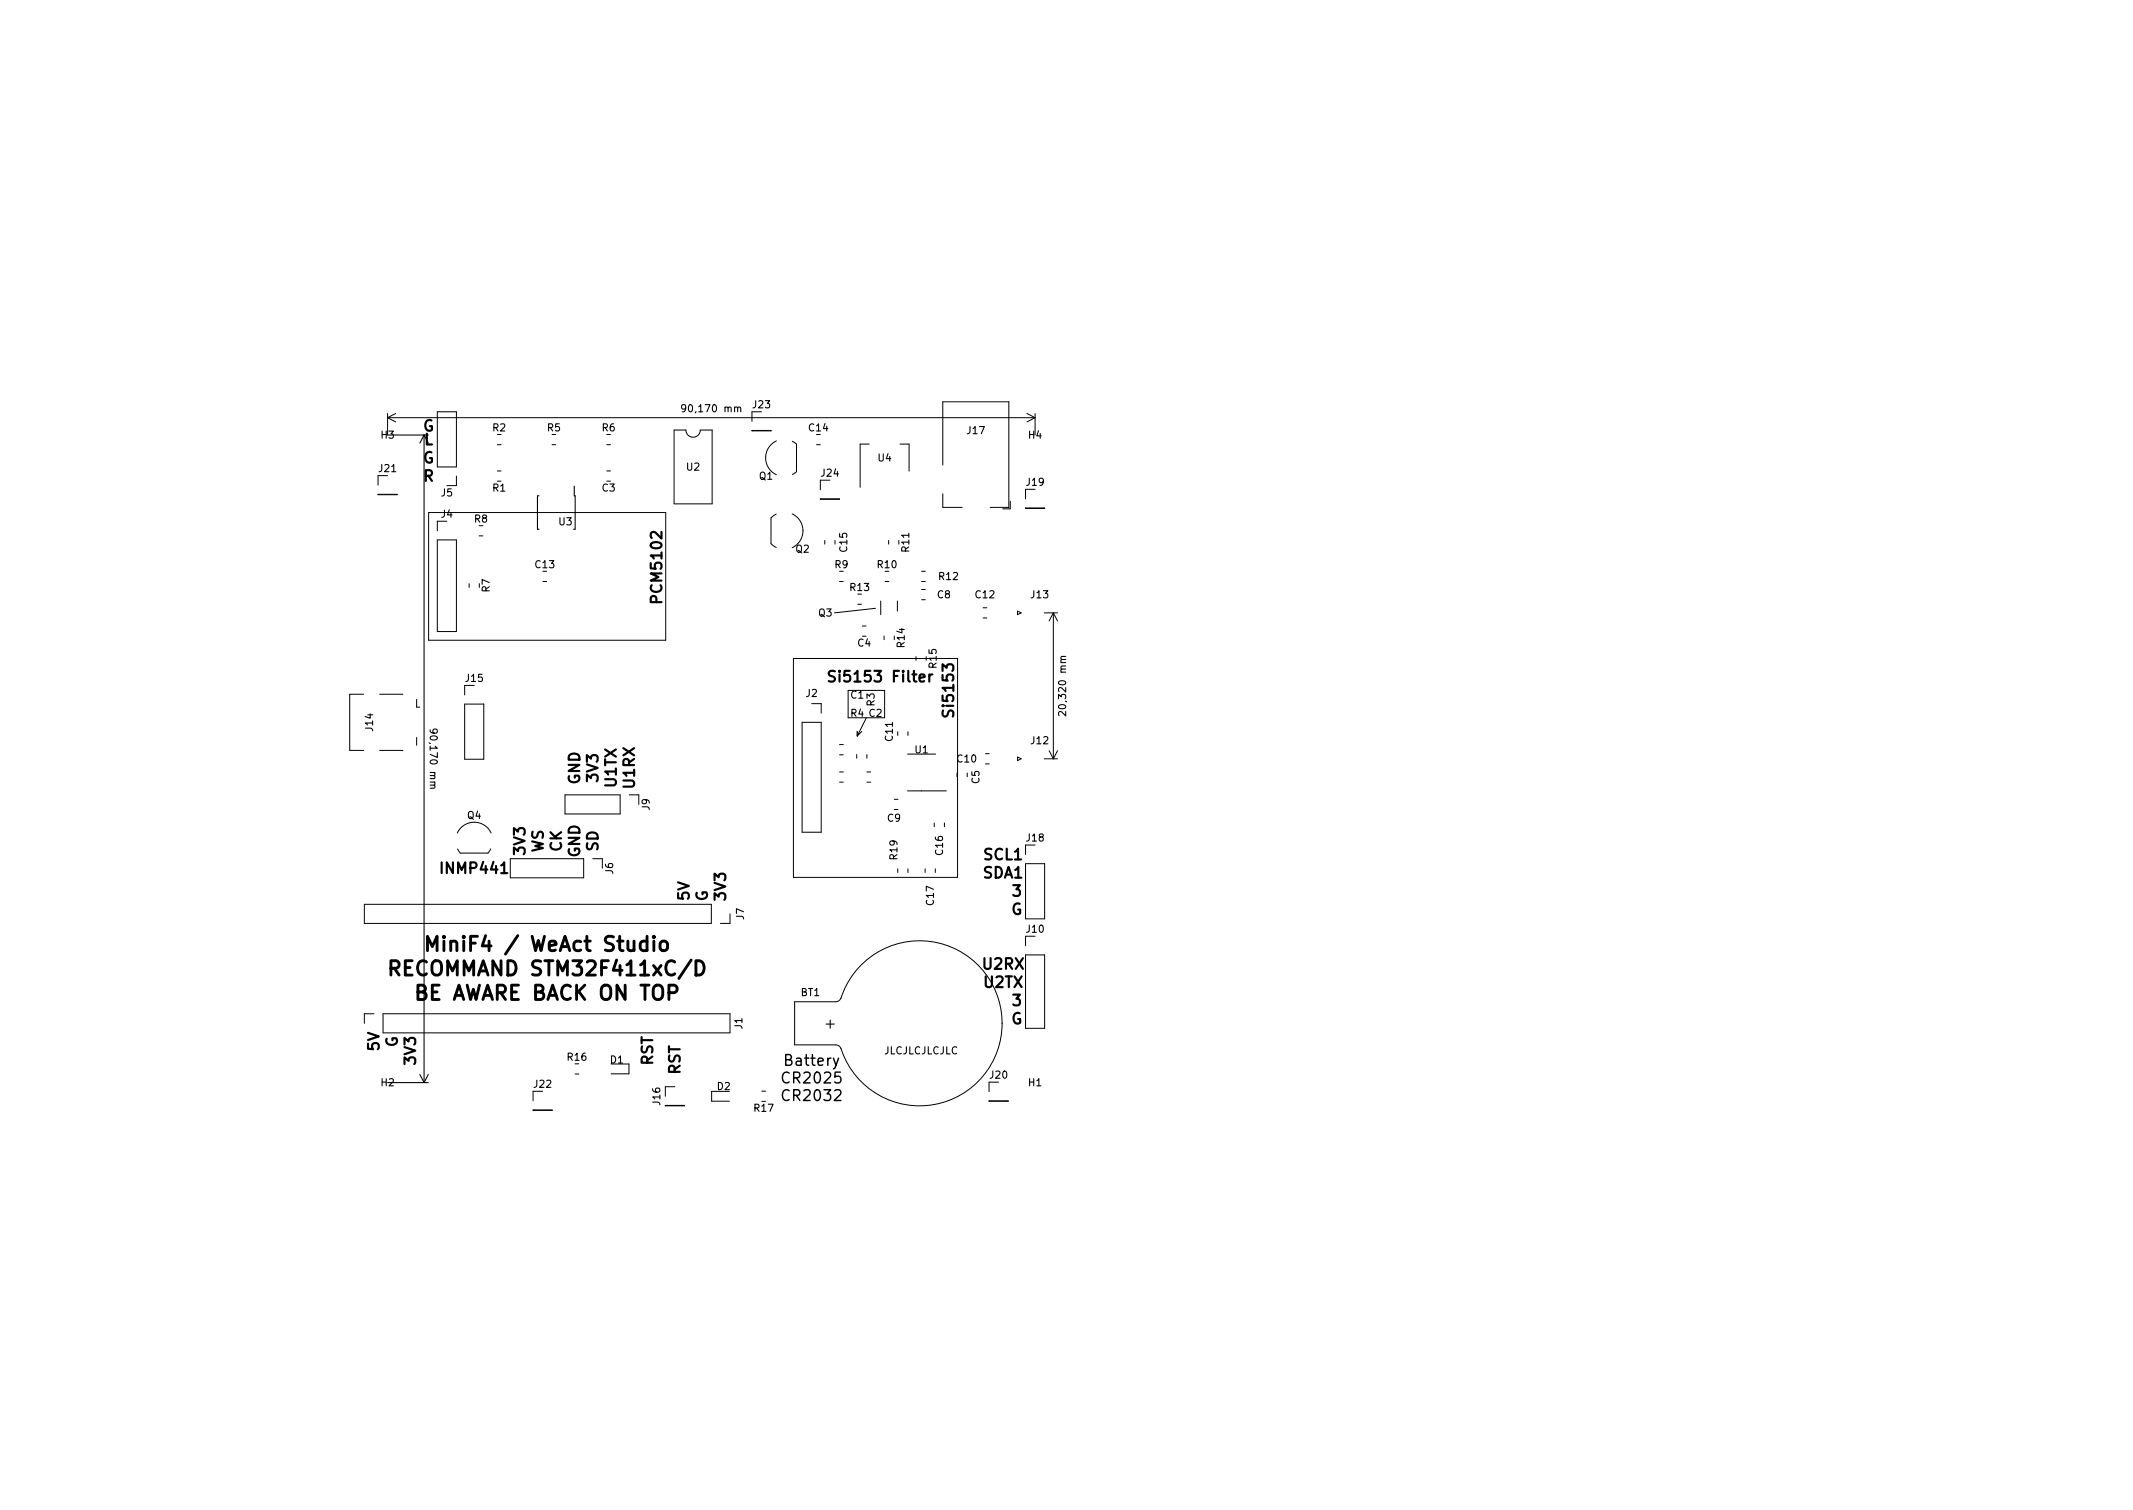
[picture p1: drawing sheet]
<svg xmlns="http://www.w3.org/2000/svg" width="297mm" height="210mm" viewBox="0 0 297 210" stroke-linecap="round" stroke-linejoin="round" font-family="sans-serif">
<defs><g id="words">
<g font-size="2.8">
<text x="55.6" y="135.9">RECOMMAND STM32F411xC/D</text>
<text x="61.6" y="132.5">MiniF4 / WeAct Studio</text>
<text x="58.5" y="139.3">BE AWARE BACK ON TOP</text>
</g>
<g font-size="2.1">
<text x="58.9" y="64.5">G</text>
<text x="58.9" y="60.1">G</text>
<text x="59.1" y="62">L</text>
<text x="58.9" y="67">R</text>
<text x="92.2" y="83.6" transform="rotate(-90 92.2 83.6)">PCM5102</text>
<text x="116.4" y="95">Si5153 Filter</text>
<text x="132.8" y="99.4" transform="rotate(-90 132.8 99.4)">Si5153</text>
<text x="80.8" y="109.2" transform="rotate(-90 80.8 109.2)">GND</text>
<text x="83.3" y="108.8" transform="rotate(-90 83.3 108.8)">3V3</text>
<text x="85.8" y="109.6" transform="rotate(-90 85.8 109.6)">U1TX</text>
<text x="88.4" y="109.7" transform="rotate(-90 88.4 109.7)">U1RX</text>
<text x="73.1" y="118.9" transform="rotate(-90 73.1 118.9)">3V3</text>
<text x="75.7" y="118.8" transform="rotate(-90 75.7 118.8)">WS</text>
<text x="78.2" y="118.6" transform="rotate(-90 78.2 118.6)">CK</text>
<text x="80.8" y="119.4" transform="rotate(-90 80.8 119.4)">GND</text>
<text x="83.3" y="118.5" transform="rotate(-90 83.3 118.5)">SD</text>
<text x="137" y="119.7">SCL1</text>
<text x="61.7" y="121.6">INMP441</text>
<text x="96" y="125.4" transform="rotate(-90 96 125.4)">5V</text>
<text x="98.5" y="125.5" transform="rotate(-90 98.5 125.5)">G</text>
<text x="101.1" y="125.3" transform="rotate(-90 101.1 125.3)">3V3</text>
<text x="136.9" y="122.3">SDA1</text>
<text x="141" y="124.8">3</text>
<text x="140.8" y="127.4">G</text>
<text x="136.9" y="135">U2RX</text>
<text x="137" y="137.5">U2TX</text>
<text x="115" y="143.2">+</text>
<text x="140.8" y="142.6">G</text>
<text x="141" y="140.1">3</text>
<text x="52.8" y="146.3" transform="rotate(-90 52.8 146.3)">5V</text>
<text x="55.4" y="145.8" transform="rotate(-90 55.4 145.8)">G</text>
<text x="57.9" y="148.2" transform="rotate(-90 57.9 148.2)">3V3</text>
<text x="90.9" y="148.4" transform="rotate(-90 90.9 148.4)">RST</text>
<text x="94.7" y="149.7" transform="rotate(-90 94.7 149.7)">RST</text>
<text x="109.4" y="148.4">Battery</text>
<text x="109.2" y="150.9">CR2025</text>
<text x="109.2" y="153.3">CR2032</text>
</g>
<g font-size="1.4">
<text x="95.5" y="57.4">90,170 mm</text>
<text x="104.9" y="56.8">J23</text>
<text x="52.8" y="65.7">J21</text>
<text x="53.1" y="61.1">H3</text>
<text x="68.6" y="60.1">R2</text>
<text x="76.2" y="60.1">R5</text>
<text x="83.9" y="60.1">R6</text>
<text x="95.6" y="65.5">U2</text>
<text x="112.7" y="60.1">C14</text>
<text x="122.3" y="64.2">U4</text>
<text x="134.7" y="60.4">J17</text>
<text x="143.3" y="61.1">H4</text>
<text x="61.5" y="69.1">J5</text>
<text x="68.6" y="68.4">R1</text>
<text x="83.9" y="68.4">C3</text>
<text x="105.8" y="66.8">Q1</text>
<text x="114.4" y="66.4">J24</text>
<text x="143" y="67.6">J19</text>
<text x="61.5" y="72.1">J4</text>
<text x="66.1" y="72.8">R8</text>
<text x="77.8" y="73.1">U3</text>
<text x="110.8" y="76.9">Q2</text>
<text x="118" y="76.8" transform="rotate(-90 118 76.8)">C15</text>
<text x="126.6" y="76.8" transform="rotate(-90 126.6 76.8)">R11</text>
<text x="68.2" y="82.4" transform="rotate(-90 68.2 82.4)">R7</text>
<text x="74.6" y="79.1">C13</text>
<text x="116.3" y="79.1">R9</text>
<text x="118.4" y="82.3">R13</text>
<text x="122.2" y="79.1">R10</text>
<text x="130.6" y="83.3">C8</text>
<text x="130.8" y="80.8">R12</text>
<text x="135.9" y="83.3">C12</text>
<text x="143.6" y="83.3">J13</text>
<text x="114" y="85.8">Q3</text>
<text x="64.9" y="94.9">J15</text>
<text x="119.5" y="90">C4</text>
<text x="126" y="90.1" transform="rotate(-90 126 90.1)">R14</text>
<text x="130.4" y="93" transform="rotate(-90 130.4 93)">R15</text>
<text x="51.9" y="101.7" transform="rotate(-90 51.9 101.7)">J14</text>
<text x="112.3" y="97">J2</text>
<text x="118.5" y="97.3">C1</text>
<text x="118.5" y="99.8">R4 C2</text>
<text x="121.8" y="98.3" transform="rotate(-90 121.8 98.3)">R3</text>
<text x="148.5" y="99.1" transform="rotate(-90 148.5 99.1)">20,320 mm</text>
<text x="59.9" y="102.1" transform="rotate(90 59.9 102.1)">90,170 mm</text>
<text x="124.3" y="103.1" transform="rotate(-90 124.3 103.1)">C11</text>
<text x="127.4" y="104.9">U1</text>
<text x="133.3" y="106.2">C10</text>
<text x="143.6" y="103.6">J12</text>
<text x="90.5" y="112.8" transform="rotate(-90 90.5 112.8)">J9</text>
<text x="136.4" y="109.1" transform="rotate(-90 136.4 109.1)">C5</text>
<text x="65.1" y="114">Q4</text>
<text x="123.6" y="114.4">C9</text>
<text x="125" y="119.6" transform="rotate(-90 125 119.6)">R19</text>
<text x="131.3" y="119" transform="rotate(-90 131.3 119)">C16</text>
<text x="143" y="117.2">J18</text>
<text x="85.4" y="121.7" transform="rotate(-90 85.4 121.7)">J6</text>
<text x="130" y="126" transform="rotate(-90 130 126)">C17</text>
<text x="103.6" y="128" transform="rotate(-90 103.6 128)">J7</text>
<text x="143" y="129.9">J10</text>
<text x="103.4" y="143.3" transform="rotate(-90 103.4 143.3)">J1</text>
<text x="111.5" y="138.7">BT1</text>
<text x="79.1" y="147.7">R16</text>
<text x="85" y="148.1">D1</text>
<text x="123" y="146.8">JLCJLCJLCJLC</text>
<text x="53.1" y="151.2">H2</text>
<text x="74.4" y="151.5">J22</text>
<text x="91.9" y="153.8" transform="rotate(-90 91.9 153.8)">J16</text>
<text x="99.9" y="151.8">D2</text>
<text x="105.1" y="154.8">R17</text>
<text x="137.9" y="150.2">J20</text>
<text x="143.3" y="151.2">H1</text>
</g>
</g></defs>
<g fill="none" stroke="#000" stroke-width=".15">
<path d="M95.5 56.8l-.2 .2-.3-.1-.1-.1 .1-.4 .3-.1 .1 .1a.66 .66 0 0 1-.2 .9h-.2M102.7 56.8l.2-.1h.2l.1 .6M54 60.6h5.6M58.5 61.7l.6-1.1v90.1M75.1 69h-.3v4.7h.3M80 67.7v1.3h.1v4.7h-.2M148.4 99.1v.6l-.7-.6-.3 .2 .1 .3M148.4 91.4l-.6 .1-.1 .2 .2 .1M59.9 101.6l.1 .3a.67 .67 0 0 0 .9 0l-.1-.3-.3-.1-.2 .2v.3l.2 .1M60.4 109.3l.2 .2-.1 .2-.6 .1M54 150.7h5.6M58.5 149.6l.6 1.1"/>
<path d="M59.6 149.6l-.5 1.1"/>
</g>
<g fill="none" stroke="#000" stroke-width=".14">
<path d="M54 58.2h90.1M54 57.6v3M54 58.2l1.1 .5M55.1 57.6l-1.1 .6M60.9 57.3h2.7v7.7h-2.7zM93.9 59.9h1.6a1 1 0 0 0 1 1 1 1 0 0 0 1-1h1.7v10.3h-5.3zM104.7 57.3v1.4M104.7 59.9l2.7 .1zM143 57.6l1.1 .6M144.1 57.6v3M144.1 58.2l-1.1 .5M52.6 66.2v1.4"/>
<path d="M52.6 68.8l2.7 .1zM59.7 71.4h33v17.7h-33zM60.9 75.2h2.7v12.7h-2.7zM62.2 72.6h-1.3v1.3M63.6 66.3v1.3h-1.4M66.7 74.6h.5M69.3 61.9h.5M69.3 65.6h.5M76.9 61.9h.5M84.5 61.9h.5M84.5 65.6h.5M108.1 71.6l-.7 .5v3.6l.7 .5"/>
<path d="M108.1 61.4a2.6 2.6 0 0 0-1.5 2.3 2.6 2.6 0 0 0 1.5 2.4M110.3 71.6a2.6 2.6 0 0 1 1.5 2.3 2.6 2.6 0 0 1-1.5 2.4M110.3 61.4l.6 .4v3.9l-.6 .4M113.7 61.9h.5M114.2 66.9v1.3M114.2 69.5h2.7zM114.9 75.3v.5M116.3 75.3v.5M121 61.8h-1.2v6M123.8 75.3v.5M125.3 61.8h1.3v3.8M128.3 79.5h.6"/>
<path d="M131.3 68.7v1.9h2.7M131.3 64.7v-8.8h9.2v14.7h-2.6M140.7 69.8v1h-1.1M142.8 68.1v1.4M142.8 70.7l2.7 .1zM50.6 96.7h-1.9v7.8h1.9M52.9 96.7h3.2M58 97.4v1.1h.4M64.7 95.4v1.4M64.7 98h2.7v7.7h-2.7zM65.3 81.3v.5M75.6 81h.5"/>
<path d="M110.5 91.7h22.8v30.5h-22.8zM113 98h1.4v1.3M116.9 81h.5M118.1 96.1h5.1v3.8h-5.1zM119.5 84.1h.5M120.1 87.2h.5M120.6 99.9l-1.2 2.6M121.9 84.7l-5.7 .6M122.6 83.7v1.9M123.1 88.6v.5M123.3 81h.5M125 83.7v1.4"/>
<path d="M127.6 91.4v.5M128.3 81h.6M128.3 83.5h.6M128.3 82.1h.6M136.9 84.6h.5M136.9 86h.5M141.7 85.1l.5 .2-.5 .3zM145.4 85.3h1.9M146.7 85.3v20.4M146.7 85.3l.6 1.2M146.7 85.3l-.6 1.2M52.9 104.5h3.2"/>
<path d="M58 102.7v1.1M63.7 116a2.6 2.6 0 0 1 2.3-1.5 2.6 2.6 0 0 1 2.4 1.5M68.3 118.2l-.3 .6h-3.9l-.4-.6M71.1 119.6h10.2v2.6h-10.2zM78.7 110.7h7.7v2.6h-7.7zM82.5 119.6h1.4v1.3M87.6 110.7h1.4v1.3M111.7 100.6h2.7v15.3h-2.7zM116.9 107.5h.5M116.9 108.9h.5M116.9 103.7h.5M116.9 105.1h.5"/>
<path d="M119.3 105.1v.5M119.4 101.8v.7M120 101.8l-.6 .7M120.7 107.5h.5M120.7 108.9h.5M120.7 105.1v.5M124.5 111.3h.6M124.5 112.7h.6M125 101.9v.5M126.4 110.1h5.4M126.4 105h3.9M126.4 101.9v.5"/>
<path d="M130.1 114.6v.5M131.5 114.6v.5M133.3 107.6v.6M134.7 107.6v.6M137.2 106.4h.6M137.2 104.9h.6M141.7 105.4l.5 .3-.5 .2zM142.8 117.7v1.3M145.4 105.7h1.9M146.1 104.5l.6 1.2M147.3 104.5l-.6 1.2M50.7 125.9h48.4v2.7h-48.4z"/>
<path d="M101.7 127.2v1.4h-1.4M117.1 139a11.5 11.5 0 0 1 12.8-7.9 11.5 11.5 0 0 1 9.7 11.4M117.1 139l-.2 .3-.5 .2h-5.7v6h5.7l.5 .2 .2 .3M125 121v.5M126.4 121v.5M128.8 121v.5M130.2 121v.5M142.8 120.3h2.7v7.6h-2.7zM142.8 130.4v1.3M142.8 133h2.7v10.2h-2.7zM52.1 141.2h-1.4v1.3M53.3 141.2h48.4v2.6h-48.4z"/>
<path d="M74.2 152v1.3M74.2 154.6h2.7zM80.1 149.5h.5M85.1 148.2h2.5v1.3h-2.5M92.7 153.9l2.6 .1zM94 151.3h-1.3v1.3M101.6 152h-2.5v1.3h2.5M106.1 151.9h.5M137.7 150.7v1.3M137.7 153.3h2.7zM139.6 142.4a11.5 11.5 0 0 1-9.7 11.4 11.5 11.5 0 0 1-12.8-7.8"/>
</g>
<path d="M54.4 134.8h.8a.54 .54 0 0 0 .4-.5 .54 .54 0 0 0-.4-.5h-.8v2M59.5 132.4v-2l.7 1.4 .7-1.4v2M92 131.2a.54 .54 0 0 1 .5-.2 .54 .54 0 0 1 .5 .4v.6a.54 .54 0 0 1-.6 .4 .54 .54 0 0 1-.5-.4v-.6zM96.9 133.8a1.05 1.05 0 0 1 1.2 .6 1.05 1.05 0 0 1-.4 1.3l-.8 .1z" fill="none" stroke="#000" stroke-width=".4"/>
<path d="M116.3 93.5l-.2-.1-.5 .1a.36 .36 0 0 0-.2 .3 .36 .36 0 0 0 .3 .3 .55 .55 0 0 1 .6 .4l-.1 .3-.2 .1-.6-.1M129.4 93.9v1M129.8 93.9l-.2 .1-.2 .2" fill="none" stroke="#000" stroke-width=".3"/>
<use href="#words"/>
</svg>
